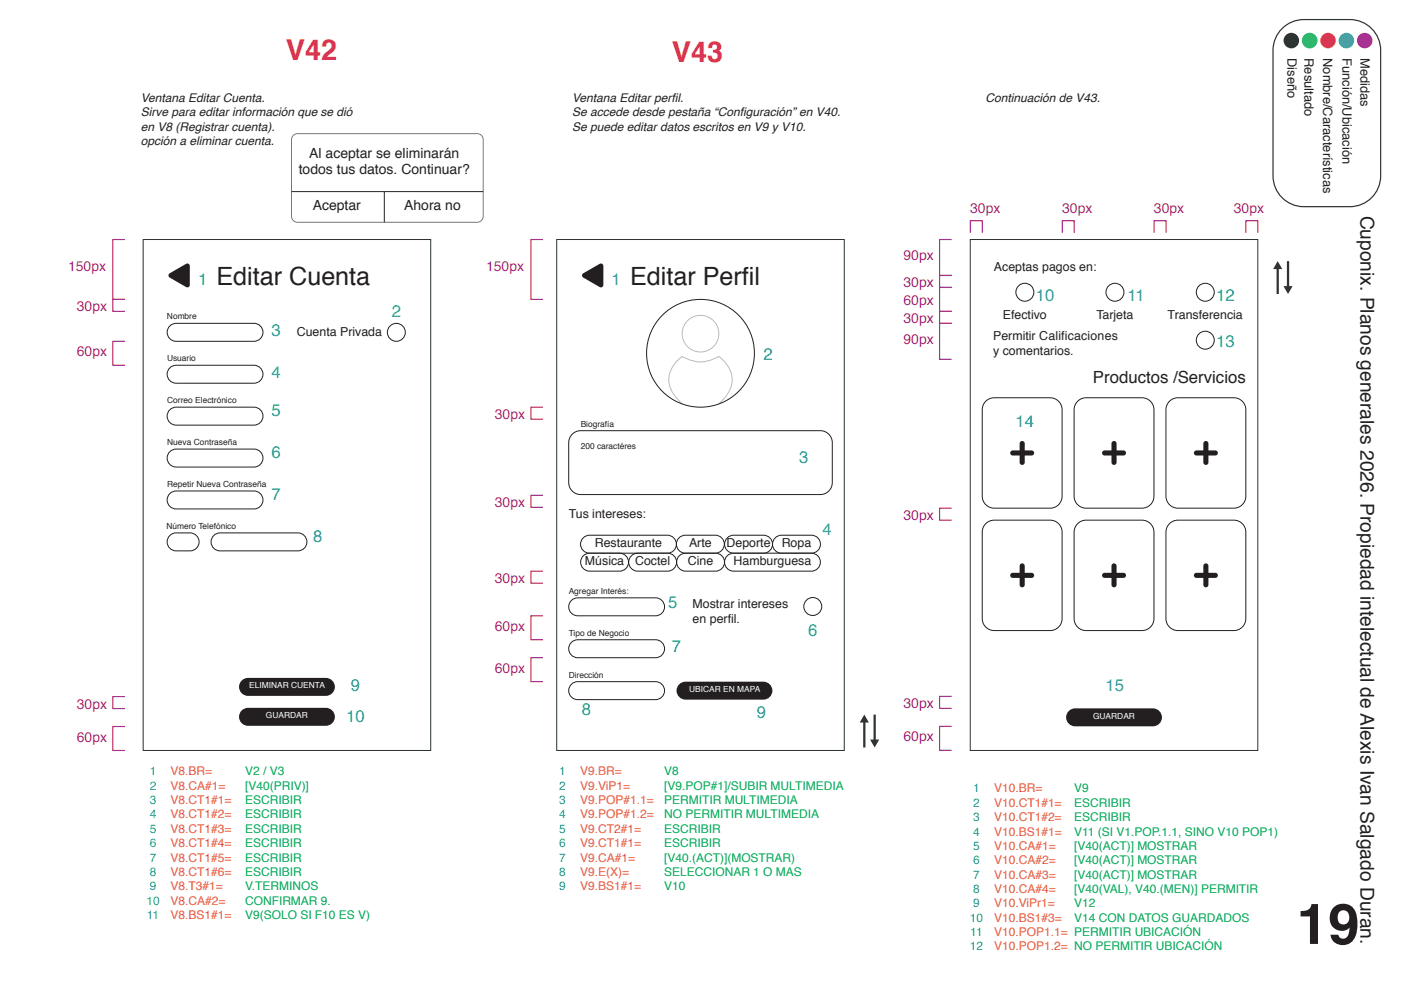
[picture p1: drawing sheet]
<svg xmlns="http://www.w3.org/2000/svg" width="1238mm" height="875mm" viewBox="0 0 1238 875" stroke-linecap="round" stroke-linejoin="round" font-family="sans-serif">
<defs><g id="words">
<text font-size="49.8" fill="#231f20" x="1145" y="834">19</text>
<g font-size="25.4" fill="#ec2a2d">
<text x="253" y="53">V42</text>
<text x="594" y="55">V43</text>
</g>
<g font-size="22.2" fill="#231f20">
<text x="191" y="252">Editar Cuenta</text>
<text x="557" y="252">Editar Perfil</text>
</g>
<text font-size="16.9" fill="#231f20" x="1202" y="191" transform="rotate(90 1202 191)">Cuponix. Planos generales 2026. Propiedad intelectual de Alexis Ivan Salgado Duran.</text>
<g font-size="14.8" fill="#0aa1dd">
<text x="175" y="252">1</text>
<text x="540" y="252">1</text>
<text x="915" y="266">10</text>
<text x="996" y="266">11</text>
<text x="1074" y="266">12</text>
<text x="346" y="280">2</text>
<text x="240" y="297">3</text>
<text x="1074" y="306">13</text>
<text x="674" y="318">2</text>
<text x="240" y="334">4</text>
<text x="240" y="368">5</text>
<text x="897" y="377">14</text>
<text x="240" y="405">6</text>
<text x="706" y="409">3</text>
<text x="240" y="442">7</text>
<text x="726" y="473">4</text>
<text x="277" y="479">8</text>
<text x="590" y="537">5</text>
<text x="714" y="562">6</text>
<text x="593" y="576">7</text>
<text x="310" y="610">9</text>
<text x="977" y="610">15</text>
<text x="514" y="632">8</text>
<text x="669" y="634">9</text>
<text x="306" y="638">10</text>
</g>
<text font-size="14.8" fill="#231f20" x="965" y="338">Productos /Servicios</text>
<g font-size="12.4" fill="#231f20">
<text x="273" y="139">Al aceptar se eliminarán</text>
<text x="264" y="154">todos tus datos. Continuar?</text>
<text x="276" y="185">Aceptar</text>
<text x="357" y="185">Ahora no</text>
</g>
<g font-size="12.4" fill="#a42990">
<text x="857" y="188">30px</text>
<text x="938" y="188">30px</text>
<text x="1019" y="188">30px</text>
<text x="1090" y="188">30px</text>
<text x="798" y="230">90px</text>
<text x="60" y="240">150px</text>
<text x="429" y="240">150px</text>
<text x="798" y="254">30px</text>
<text x="798" y="270">60px</text>
<text x="68" y="275">30px</text>
<text x="798" y="286">30px</text>
<text x="798" y="304">90px</text>
<text x="68" y="315">60px</text>
<text x="437" y="370">30px</text>
<text x="437" y="448">30px</text>
<text x="798" y="460">30px</text>
<text x="437" y="515">30px</text>
<text x="437" y="557">60px</text>
<text x="437" y="594">60px</text>
<text x="68" y="626">30px</text>
<text x="798" y="626">30px</text>
<text x="68" y="655">60px</text>
<text x="798" y="655">60px</text>
</g>
<g font-size="11.4" fill="#231f20">
<text x="1137" y="51" transform="rotate(90 1137 51)">Diseño</text>
<text x="1152" y="51" transform="rotate(90 1152 51)">Resultado</text>
<text x="1169" y="51" transform="rotate(90 1169 51)">Nombre/Características</text>
<text x="1186" y="51" transform="rotate(90 1186 51)">Función/Ubicación</text>
<text x="1202" y="51" transform="rotate(90 1202 51)">Medidas</text>
</g>
<g font-size="10.9" fill="#231f20">
<text x="878" y="240">Aceptas pagos en:</text>
<text x="886" y="282">Efectivo</text>
<text x="968" y="282">Tarjeta</text>
<text x="1031" y="282">Transferencia</text>
<text x="262" y="297">Cuenta Privada</text>
<text x="877" y="301">Permitir Calificaciones</text>
<text x="877" y="314">y comentarios.</text>
<text x="502" y="458">Tus intereses:</text>
<text x="525" y="483">Restaurante</text>
<text x="609" y="483">Arte</text>
<text x="642" y="483">Deporte</text>
<text x="690" y="483">Ropa</text>
<text x="517" y="499">Música</text>
<text x="561" y="499">Coctel</text>
<text x="608" y="499">Cine</text>
<text x="648" y="499">Hamburguesa</text>
<text x="612" y="537">Mostrar intereses</text>
<text x="612" y="551">en perfil.</text>
</g>
<g font-size="10.6" fill="#231f20">
<text x="124" y="90">Ventana Editar Cuenta.</text>
<text x="505" y="90">Ventana Editar perfil.</text>
<text x="871" y="90">Continuación de V43.</text>
<text x="124" y="103">Sirve para editar información que se dió</text>
<text x="505" y="103">Se accede desde pestaña “Configuración” en V40.</text>
<text x="124" y="115">en V8 (Registrar cuenta).</text>
<text x="505" y="115">Se puede editar datos escritos en V9 y V10.</text>
<text x="124" y="128">opción a eliminar cuenta.</text>
</g>
<g font-size="10.6" fill="#0aa1dd">
<text x="132" y="685">1</text>
<text x="494" y="685">1</text>
<text x="132" y="698">2</text>
<text x="494" y="698">2</text>
<text x="860" y="700">1</text>
<text x="132" y="711">3</text>
<text x="494" y="711">3</text>
<text x="860" y="713">2</text>
<text x="132" y="723">4</text>
<text x="494" y="723">4</text>
<text x="860" y="726">3</text>
<text x="132" y="736">5</text>
<text x="494" y="736">5</text>
<text x="860" y="738">4</text>
<text x="132" y="749">6</text>
<text x="494" y="749">6</text>
<text x="860" y="751">5</text>
<text x="132" y="761">7</text>
<text x="494" y="761">7</text>
<text x="860" y="764">6</text>
<text x="132" y="774">8</text>
<text x="494" y="774">8</text>
<text x="860" y="776">7</text>
<text x="132" y="787">9</text>
<text x="494" y="787">9</text>
<text x="860" y="789">8</text>
<text x="129" y="800">10</text>
<text x="860" y="802">9</text>
<text x="130" y="812">11</text>
<text x="857" y="815">10</text>
<text x="857" y="827">11</text>
<text x="857" y="840">12</text>
</g>
<g font-size="10.6" fill="#eb562d">
<text x="151" y="685">V8.BR=</text>
<text x="512" y="685">V9.BR=</text>
<text x="151" y="698">V8.CA#1=</text>
<text x="512" y="698">V9.ViP1=</text>
<text x="878" y="700">V10.BR=</text>
<text x="151" y="711">V8.CT1#1=</text>
<text x="512" y="711">V9.POP#1.1=</text>
<text x="878" y="713">V10.CT1#1=</text>
<text x="151" y="723">V8.CT1#2=</text>
<text x="512" y="723">V9.POP#1.2=</text>
<text x="878" y="726">V10.CT1#2=</text>
<text x="151" y="736">V8.CT1#3=</text>
<text x="512" y="736">V9.CT2#1=</text>
<text x="878" y="738">V10.BS1#1=</text>
<text x="151" y="749">V8.CT1#4=</text>
<text x="512" y="749">V9.CT1#1=</text>
<text x="878" y="751">V10.CA#1=</text>
<text x="151" y="761">V8.CT1#5=</text>
<text x="512" y="761">V9.CA#1=</text>
<text x="878" y="764">V10.CA#2=</text>
<text x="151" y="774">V8.CT1#6=</text>
<text x="512" y="774">V9.E(X)=</text>
<text x="878" y="776">V10.CA#3=</text>
<text x="151" y="787">V8.T3#1=</text>
<text x="512" y="787">V9.BS1#1=</text>
<text x="878" y="789">V10.CA#4=</text>
<text x="151" y="800">V8.CA#2=</text>
<text x="878" y="802">V10.ViPr1=</text>
<text x="151" y="812">V8.BS1#1=</text>
<text x="878" y="815">V10.BS1#3=</text>
<text x="878" y="827">V10.POP1.1= PERMITIR UBICACIÓN</text>
<text x="878" y="840">V10.POP1.2= NO PERMITIR UBICACIÓN</text>
</g>
<g font-size="10.6" fill="#00a94f">
<text x="216" y="685">V2 / V3</text>
<text x="587" y="685">V8</text>
<text x="216" y="698">[V40(PRIV)]</text>
<text x="587" y="698">[V9.POP#1]/SUBIR MULTIMEDIA</text>
<text x="949" y="700">V9</text>
<text x="216" y="711">ESCRIBIR</text>
<text x="587" y="711">PERMITIR MULTIMEDIA</text>
<text x="949" y="713">ESCRIBIR</text>
<text x="216" y="723">ESCRIBIR</text>
<text x="587" y="723">NO PERMITIR MULTIMEDIA</text>
<text x="949" y="726">ESCRIBIR</text>
<text x="216" y="736">ESCRIBIR</text>
<text x="587" y="736">ESCRIBIR</text>
<text x="949" y="738">V11 (SI V1.POP.1.1, SINO V10 POP1)</text>
<text x="216" y="749">ESCRIBIR</text>
<text x="587" y="749">ESCRIBIR</text>
<text x="949" y="751">[V40(ACT)] MOSTRAR</text>
<text x="216" y="761">ESCRIBIR</text>
<text x="587" y="761">[V40.(ACT)](MOSTRAR)</text>
<text x="949" y="764">[V40(ACT)] MOSTRAR</text>
<text x="216" y="774">ESCRIBIR</text>
<text x="587" y="774">SELECCIONAR 1 O MAS</text>
<text x="949" y="776">[V40(ACT)] MOSTRAR</text>
<text x="216" y="787">V.TERMINOS</text>
<text x="587" y="787">V10</text>
<text x="949" y="789">[V40(VAL), V40.(MEN)] PERMITIR</text>
<text x="216" y="800">CONFIRMAR 9.</text>
<text x="949" y="802">V12</text>
<text x="216" y="812">V9(SOLO SI F10 ES V)</text>
<text x="949" y="815">V14 CON DATOS GUARDADOS</text>
</g>
<g font-size="7.4" fill="#231f20">
<text x="147" y="282">Nombre</text>
<text x="148" y="319">Usuario</text>
<text x="148" y="356">Correo Electrónico</text>
<text x="513" y="377">Biografía</text>
<text x="148" y="393">Nueva Contraseña</text>
<text x="513" y="397">200 caractéres</text>
<text x="148" y="430">Repetir Nueva Contraseña</text>
<text x="147" y="467">Número Telefónico</text>
<text x="502" y="525">Agregar Interés:</text>
<text x="502" y="562">Tipo de Negocio</text>
<text x="502" y="599">Dirección</text>
</g>
<g font-size="7.4" fill="#fff">
<text x="220" y="608">ELIMINAR CUENTA</text>
<text x="609" y="612">UBICAR EN MAPA</text>
<text x="235" y="635">GUARDAR</text>
<text x="966" y="635">GUARDAR</text>
</g>
</g></defs>
<!-- layer: Capa 1 -->
<circle cx="1206" cy="36" r="7" fill="#a42990"/>
<circle cx="1189" cy="36" r="7" fill="#0aa1dd"/>
<circle cx="1173" cy="36" r="7" fill="#eb562d"/>
<circle cx="1157" cy="36" r="7" fill="#00a94f"/>
<circle cx="1141" cy="36" r="7" fill="#2a3331"/>
<path d="M1132 26a27 27 0 0 1 20-9h40a27 27 0 0 1 28 27v111a27 27 0 0 1-28 28h-40a27 27 0 0 1-28-28v-111a27 27 0 0 1 8-18z" fill="none" stroke="#2a3331" stroke-width="1.1" stroke-linecap="butt"/>
<path d="M126 212h254v451h-254zM492 212h254v451h-254zM857 212h254v451h-254z" fill="none" stroke="#29322f" stroke-width=".88"/>
<path d="M110 302h-10v21h10" fill="none" stroke="#a42990" stroke-width="1.1" stroke-linecap="butt"/>
<path d="M150 288l2-2h4h68a8 8 0 0 1 8 8 8 8 0 0 1-8 8h-68a8 8 0 0 1-8-5 8 8 0 0 1 2-9zM150 325l2-2h4h68a8 8 0 0 1 8 8 8 8 0 0 1-8 8h-68a8 8 0 0 1-8-5 8 8 0 0 1 2-9zM150 362l2-2h4h68a8 8 0 0 1 8 8 8 8 0 0 1-8 8h-68a8 8 0 0 1-8-5 8 8 0 0 1 2-9zM150 399l2-2h4h68a8 8 0 0 1 8 8 8 8 0 0 1-8 8h-68a8 8 0 0 1-8-5 8 8 0 0 1 2-9zM150 436l2-1 4-1h68a8 8 0 0 1 8 8 8 8 0 0 1-8 8h-68a8 8 0 0 1-8-5 8 8 0 0 1 2-9zM150 473l4-2h14a8 8 0 0 1 8 8 8 8 0 0 1-8 8h-12a8 8 0 0 1-8-5 8 8 0 0 1 2-9zM189 473l2-1 3-1h69a8 8 0 0 1 8 8 8 8 0 0 1-8 8h-69a8 8 0 0 1-7-5 8 8 0 0 1 2-9z" fill="none" stroke="#231f20" stroke-width=".88"/>
<path d="M149 242l15-9h3l1 2-1 18-1 1h-2l-14-9-1-1z" fill="#231f20"/>
<path d="M110 212h-10v53h10" fill="none" stroke="#a42990" stroke-width="1.1" stroke-linecap="butt"/>
<circle cx="350" cy="294" r="8" fill="none" stroke="#231f20" stroke-width=".88"/>
<path d="M213 628l3-2h3h69a8 8 0 0 1 8 7 8 8 0 0 1-8 8h-69a8 8 0 0 1-7-4 8 8 0 0 1 1-9z" fill="#231f20"/>
<path d="M110 265h-10v10h10" fill="none" stroke="#a42990" stroke-width="1.1" stroke-linecap="butt"/>
<path d="M213 601l3-1 3-1h69a8 8 0 0 1 8 8 8 8 0 0 1-8 8h-69a8 8 0 0 1-7-5 8 8 0 0 1 1-9z" fill="#231f20"/>
<path d="M259 120l4-2h159a5 5 0 0 1 5 5v68a5 5 0 0 1-5 5h-159a5 5 0 0 1-6-5v-68zM257 169h170M339 169v27" fill="none" stroke="#231f20" stroke-width=".88"/>
<path d="M480 212h-11v53h11" fill="none" stroke="#a42990" stroke-width="1.1" stroke-linecap="butt"/>
<g fill="none" stroke="#b5bbc2" stroke-width=".88">
<path d="M603 357a28 28 0 0 1-12-24 28 28 0 0 1 12-18 30 30 0 0 0 32 0 26 26 0 0 1 11 25 33 33 0 0 1-11 17"/>
<circle cx="619" cy="295" r="16"/>
</g>
<path d="M515 242l15-9h2l1 2v18l-2 1h-1l-15-9-1-1z" fill="#231f20"/>
<g fill="none" stroke="#231f20" stroke-width=".88">
<path d="M505 384l4-3h4h212a11 11 0 0 1 10 10v35a11 11 0 0 1-10 11h-212a11 11 0 0 1-11-11v-36l1-3zM515 475l3-1 3-1h69a8 8 0 0 1 7 8 8 8 0 0 1-7 8h-69a8 8 0 0 1-8-5 8 8 0 0 1 2-9zM600 475l4-2h28a8 8 0 0 1 8 8 8 8 0 0 1-8 8h-27a8 8 0 0 1-7-5 8 8 0 0 1 2-9zM642 475l5-2h27a8 8 0 0 1 8 8 8 8 0 0 1-8 8h-26a8 8 0 0 1-7-5 8 8 0 0 1 1-9zM685 475l4-2h28a8 8 0 0 1 8 8 8 8 0 0 1-8 8h-27a8 8 0 0 1-7-5 8 8 0 0 1 2-9zM515 491l5-2h27a8 8 0 0 1 8 8 8 8 0 0 1-8 8h-26a8 8 0 0 1-8-5 8 8 0 0 1 2-9zM558 491l4-2h28a8 8 0 0 1 8 8 8 8 0 0 1-8 8h-27a8 8 0 0 1-7-5 8 8 0 0 1 2-9zM600 491l5-2h27a8 8 0 0 1 8 8 8 8 0 0 1-8 8h-26a8 8 0 0 1-8-5 8 8 0 0 1 2-9zM642 491l3-2h3h69a8 8 0 0 1 8 8 8 8 0 0 1-8 8h-69a8 8 0 0 1-7-5 8 8 0 0 1 1-9zM505 531l2-2 3-1h69a8 8 0 0 1 8 8 8 8 0 0 1-8 8h-69a8 8 0 0 1-7-5 8 8 0 0 1 2-8z"/>
<circle cx="619" cy="312" r="48"/>
<circle cx="718" cy="536" r="8"/>
</g>
<g fill="none" stroke="#a42990" stroke-width="1.1" stroke-linecap="butt">
<path d="M841 212h-11v31h11h-11v11h11h-11v21h11h-11v11h11h-11v32h11M857 206v-11h11v11M938 206v-11h11v11M1019 206v-11h11v11M1101 206v-11h10v11M480 360h-11v10h11M480 438h-11v10h11M841 449h-11v11h11M480 505h-11v10h11M480 544h-11v21h11M480 581h-11v21h11M841 615h-11v11h11"/>
<path d="M841 642h-11v21h11"/>
</g>
<path d="M600 605l2-2 4-1h68a8 8 0 0 1 8 8 8 8 0 0 1-8 8h-68a8 8 0 0 1-8-5 8 8 0 0 1 2-8z" fill="#231f20"/>
<g fill="none" stroke="#231f20" stroke-width=".88">
<path d="M871 354l3-2h4h50a11 11 0 0 1 10 10v77a11 11 0 0 1-10 10h-50a11 11 0 0 1-10-10v-77v-4zM505 568l2-2 3-1h69a8 8 0 0 1 8 8 8 8 0 0 1-8 8h-69a8 8 0 0 1-7-5 8 8 0 0 1 2-8zM505 605l2-2 3-1h69a8 8 0 0 1 8 8 8 8 0 0 1-8 8h-69a8 8 0 0 1-7-5 8 8 0 0 1 2-8z"/>
<circle cx="905" cy="258" r="8"/>
<circle cx="985" cy="258" r="8"/>
<circle cx="1065" cy="258" r="8"/>
<circle cx="1065" cy="301" r="8"/>
</g>
<path d="M893 399l2-1h6v-6a2.3 2.3 0 0 1 2-2 2.3 2.3 0 0 1 2 2v6h6a2.3 2.3 0 0 1 3 2 2.3 2.3 0 0 1-3 3h-6v6a2.3 2.3 0 0 1-2 2 2.3 2.3 0 0 1-2-2v-6h-6a2.3 2.3 0 0 1-2-2 2.3 2.3 0 0 1 0-2z" fill="#231f20"/>
<path d="M952 354l4-2h3h50a11 11 0 0 1 10 10v77a11 11 0 0 1-10 10h-50a11 11 0 0 1-10-10v-77v-4z" fill="none" stroke="#231f20" stroke-width=".88"/>
<path d="M974 399l2-1h6v-6a2.3 2.3 0 0 1 2-2 2.3 2.3 0 0 1 2 2v6h6a2.3 2.3 0 0 1 3 2 2.3 2.3 0 0 1-3 3h-6v6a2.3 2.3 0 0 1-2 2 2.3 2.3 0 0 1-2-2v-6h-6a2.3 2.3 0 0 1-2-2 2.3 2.3 0 0 1 0-2z" fill="#231f20"/>
<path d="M1033 354l4-2h4h49a11 11 0 0 1 10 10v77a11 11 0 0 1-10 10h-49a11 11 0 0 1-11-10v-77l1-4z" fill="none" stroke="#231f20" stroke-width=".88"/>
<path d="M1055 399l2-1h6v-6a2.3 2.3 0 0 1 2-2 2.3 2.3 0 0 1 2 2v6h7a2.3 2.3 0 0 1 2 2 2.3 2.3 0 0 1-2 3h-7v6a2.3 2.3 0 0 1-2 2 2.3 2.3 0 0 1-2-2v-6h-6a2.3 2.3 0 0 1-2-2 2.3 2.3 0 0 1 0-2z" fill="#231f20"/>
<path d="M871 462l3-2h4h50a11 11 0 0 1 10 10v77a11 11 0 0 1-10 10h-50a11 11 0 0 1-10-10v-77v-4z" fill="none" stroke="#231f20" stroke-width=".88"/>
<path d="M893 507l2-1h6v-6a2.3 2.3 0 0 1 2-2 2.3 2.3 0 0 1 2 2v6h6a2.3 2.3 0 0 1 3 2 2.3 2.3 0 0 1-3 3h-6v6a2.3 2.3 0 0 1-2 2 2.3 2.3 0 0 1-2-2v-6h-6a2.3 2.3 0 0 1-2-2 2.3 2.3 0 0 1 0-2z" fill="#231f20"/>
<path d="M952 462l4-2h3h50a11 11 0 0 1 10 10v77a11 11 0 0 1-10 10h-50a11 11 0 0 1-10-10v-77v-4z" fill="none" stroke="#231f20" stroke-width=".88"/>
<path d="M974 507l2-1h6v-6a2.3 2.3 0 0 1 2-2 2.3 2.3 0 0 1 2 2v6h6a2.3 2.3 0 0 1 3 2 2.3 2.3 0 0 1-3 3h-6v6a2.3 2.3 0 0 1-2 2 2.3 2.3 0 0 1-2-2v-6h-6a2.3 2.3 0 0 1-2-2 2.3 2.3 0 0 1 0-2z" fill="#231f20"/>
<path d="M1033 462l4-2h4h49a11 11 0 0 1 10 10v77a11 11 0 0 1-10 10h-49a11 11 0 0 1-11-10v-77l1-4z" fill="none" stroke="#231f20" stroke-width=".88"/>
<g fill="#231f20">
<path d="M1055 507l2-1h6v-6a2.3 2.3 0 0 1 2-2 2.3 2.3 0 0 1 2 2v6h7a2.3 2.3 0 0 1 2 2 2.3 2.3 0 0 1-2 3h-7v6a2.3 2.3 0 0 1-2 2 2.3 2.3 0 0 1-2-2v-6h-6a2.3 2.3 0 0 1-2-2 2.3 2.3 0 0 1 0-2z"/>
<path d="M944 628l3-1 3-1h68a8 8 0 0 1 8 8 8 8 0 0 1-8 8h-68a8 8 0 0 1-8-5 8 8 0 0 1 2-9z"/>
</g>
<g fill="#2a3331">
<path d="M763 632l5 7h-4v22h-2v-22h-3z"/>
<path d="M772 632h2v22h3l-4 7-4-7h3z"/>
<path d="M1129 231l4 7h-3v22h-2v-22h-3z"/>
<path d="M1137 231h2v22h3l-4 7-4-7h3z"/>
</g>
<path d="M110 616h-10v10h10M110 642h-10v21h10" fill="none" stroke="#a42990" stroke-width="1.1" stroke-linecap="butt"/>
<use href="#words"/>
</svg>
